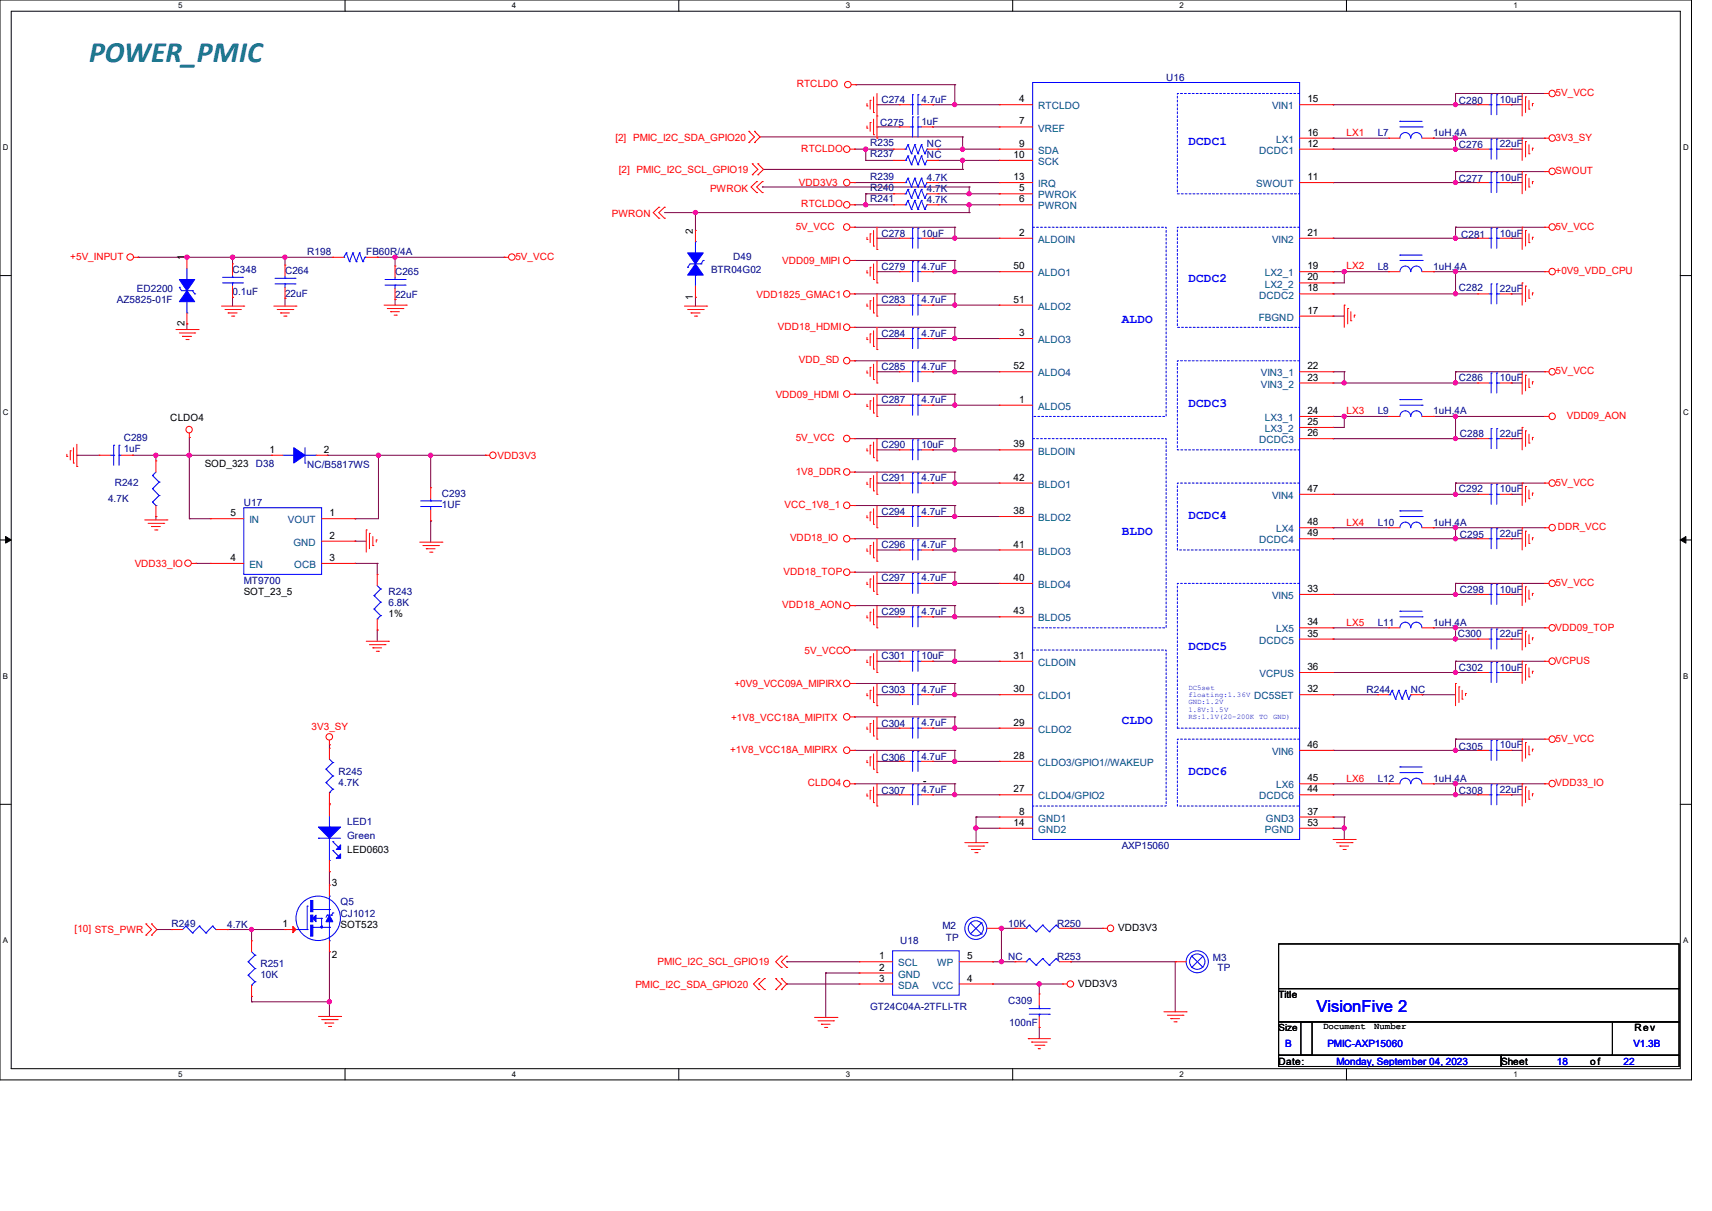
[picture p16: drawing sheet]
<svg xmlns="http://www.w3.org/2000/svg" width="297mm" height="210mm" viewBox="0 0 297 210" stroke-linecap="round" stroke-linejoin="round" font-family="sans-serif">
<defs><g id="words">
<text font-size="5.1" fill="#008080" x="15.5" y="10.7">POWER_PMIC</text>
<text font-size="2.9" fill="#00f" x="228.4" y="175.6">VisionFive 2</text>
<g font-size="2.2" fill="#00f">
<text x="206.2" y="25.2">DCDC1</text>
<text x="206.2" y="48.9">DCDC2</text>
<text x="194.6" y="56.1">ALDO</text>
<text x="206.2" y="70.6">DCDC3</text>
<text x="194.6" y="92.8">BLDO</text>
<text x="206.2" y="90">DCDC4</text>
<text x="206.2" y="112.6">DCDC5</text>
<text x="194.6" y="125.6">CLDO</text>
<text x="206.2" y="134.5">DCDC6</text>
</g>
<g font-size="1.7" fill="#f00">
<text x="138.2" y="15.2">RTCLDO</text>
<text x="269.9" y="16.7">5V_VCC</text>
<text x="233.6" y="23.6">LX1</text>
<text x="106.8" y="24.4">[2] PMIC_I2C_SDA_GPIO20</text>
<text x="139" y="26.3">RTCLDO</text>
<text x="269.9" y="24.4">3V3_SY</text>
<text x="107.4" y="30">[2] PMIC_I2C_SCL_GPIO19</text>
<text x="123.2" y="33.3">PWROK</text>
<text x="138.6" y="32.3">VDD3V3</text>
<text x="139" y="36">RTCLDO</text>
<text x="269.9" y="30.2">SWOUT</text>
<text x="106.2" y="37.7">PWRON</text>
<text x="138" y="39.8">5V_VCC</text>
<text x="269.9" y="39.8">5V_VCC</text>
<text x="12.2" y="45">+5V_INPUT</text>
<text x="89.4" y="45">5V_VCC</text>
<text x="135.7" y="45.8">VDD09_MIPI</text>
<text x="233.6" y="46.7">LX2</text>
<text x="269.9" y="47.6">+0V9_VDD_CPU</text>
<text x="131.3" y="51.6">VDD1825_GMAC1</text>
<text x="135" y="57.2">VDD18_HDMI</text>
<text x="138.6" y="63">VDD_SD</text>
<text x="269.9" y="64.9">5V_VCC</text>
<text x="134.6" y="69">VDD09_HDMI</text>
<text x="233.6" y="71.8">LX3</text>
<text x="138" y="76.5">5V_VCC</text>
<text x="271.8" y="72.6">VDD09_AON</text>
<text x="86.3" y="79.6">VDD3V3</text>
<text x="138" y="82.3">1V8_DDR</text>
<text x="136.1" y="88.1">VCC_1V8_1</text>
<text x="269.9" y="84.2">5V_VCC</text>
<text x="137.1" y="93.9">VDD18_IO</text>
<text x="233.6" y="91.1">LX4</text>
<text x="270.2" y="91.9">DDR_VCC</text>
<text x="23.4" y="98.3">VDD33_IO</text>
<text x="135.9" y="99.7">VDD18_TOP</text>
<text x="269.9" y="101.6">5V_VCC</text>
<text x="135.7" y="105.5">VDD18_AON</text>
<text x="139.6" y="113.4">5V_VCC</text>
<text x="233.6" y="108.5">LX5</text>
<text x="269.9" y="109.3">VDD09_TOP</text>
<text x="127.4" y="119.2">+0V9_VCC09A_MIPIRX</text>
<text x="269.9" y="115.1">VCPUS</text>
<text x="126.8" y="125">+1V8_VCC18A_MIPITX</text>
<text x="54.1" y="126.5">3V3_SY</text>
<text x="126.7" y="130.6">+1V8_VCC18A_MIPIRX</text>
<text x="269.9" y="128.6">5V_VCC</text>
<text x="140.2" y="136.4">CLDO4</text>
<text x="233.6" y="135.5">LX6</text>
<text x="269.9" y="136.4">VDD33_IO</text>
<text x="13" y="161.7">[10] STS_PWR</text>
<text x="114.1" y="167.4">PMIC_I2C_SCL_GPIO19</text>
<text x="110.2" y="171.3">PMIC_I2C_SDA_GPIO20</text>
</g>
<g font-size="1.7" fill="#000080">
<text x="152.9" y="17.8">C274</text>
<text x="159.8" y="17.8">4.7uF</text>
<text x="202.3" y="14">U16</text>
<text x="260.2" y="17.8">10uF</text>
<text x="152.7" y="21.9">C275</text>
<text x="159.8" y="21.7">1uF</text>
<text x="239" y="23.6">L7</text>
<text x="248.7" y="23.6">1uH,4A</text>
<text x="253.1" y="18">C280</text>
<text x="151" y="27.3">R237</text>
<text x="151" y="25.4">R235</text>
<text x="160.8" y="27.5">NC</text>
<text x="160.8" y="25.6">NC</text>
<text x="253.1" y="25.7">C276</text>
<text x="260.2" y="25.6">22uF</text>
<text x="151" y="35">R241</text>
<text x="151" y="31.2">R239</text>
<text x="151" y="33.1">R240</text>
<text x="160.8" y="35.2">4.7K</text>
<text x="160.8" y="31.4">4.7K</text>
<text x="160.8" y="33.3">4.7K</text>
<text x="253.1" y="31.5">C277</text>
<text x="260.2" y="31.4">10uF</text>
<text x="152.9" y="41">C278</text>
<text x="159.8" y="41">10uF</text>
<text x="253.5" y="41.2">C281</text>
<text x="260.2" y="41">10uF</text>
<text x="40.3" y="47.4">C348</text>
<text x="49.4" y="47.6">C264</text>
<text x="53.3" y="44.3">R198</text>
<text x="63.5" y="44.3">FB60R/4A</text>
<text x="68.5" y="47.8">C265</text>
<text x="123.4" y="47.4">BTR04G02</text>
<text x="127.2" y="45">D49</text>
<text x="152.9" y="46.8">C279</text>
<text x="159.8" y="46.8">4.7uF</text>
<text x="239" y="46.8">L8</text>
<text x="248.7" y="46.8">1uH,4A</text>
<text x="20.3" y="52.6">AZ5825-01F</text>
<text x="23.7" y="50.7">ED2200</text>
<text x="40.3" y="51.2">0.1uF</text>
<text x="49.4" y="51.4">22uF</text>
<text x="68.5" y="51.6">22uF</text>
<text x="152.9" y="52.6">C283</text>
<text x="159.8" y="52.6">4.7uF</text>
<text x="253.1" y="50.5">C282</text>
<text x="260.2" y="50.7">22uF</text>
<text x="152.9" y="58.4">C284</text>
<text x="159.8" y="58.4">4.7uF</text>
<text x="152.9" y="64.2">C285</text>
<text x="159.8" y="64.2">4.7uF</text>
<text x="152.9" y="70">C287</text>
<text x="159.8" y="70">4.7uF</text>
<text x="239" y="71.9">L9</text>
<text x="248.7" y="71.9">1uH,4A</text>
<text x="253.1" y="66.1">C286</text>
<text x="260.2" y="66.1">10uF</text>
<text x="21.5" y="76.5">C289</text>
<text x="152.9" y="77.7">C290</text>
<text x="159.8" y="77.7">10uF</text>
<text x="253.3" y="75.7">C288</text>
<text x="260.2" y="75.7">22uF</text>
<text x="21.5" y="78.4">1uF</text>
<text x="44.4" y="81">D38</text>
<text x="53.3" y="81.2">NC/B5817WS</text>
<text x="152.9" y="83.5">C291</text>
<text x="159.8" y="83.5">4.7uF</text>
<text x="18.8" y="87.1">4.7K</text>
<text x="19.9" y="84.2">R242</text>
<text x="42.3" y="87.7">U17</text>
<text x="76.7" y="86.2">C293</text>
<text x="76.7" y="88.1">1UF</text>
<text x="152.9" y="89.3">C294</text>
<text x="159.8" y="89.3">4.7uF</text>
<text x="253.1" y="85.4">C292</text>
<text x="260.2" y="85.4">10uF</text>
<text x="152.9" y="95">C296</text>
<text x="159.8" y="95">4.7uF</text>
<text x="239" y="91.2">L10</text>
<text x="248.7" y="91.2">1uH,4A</text>
<text x="253.3" y="93.3">C295</text>
<text x="260.2" y="93.1">22uF</text>
<text x="42.3" y="101.2">MT9700</text>
<text x="152.9" y="100.8">C297</text>
<text x="159.8" y="100.8">4.7uF</text>
<text x="67.4" y="103.2">R243</text>
<text x="67.4" y="105.1">6.8K</text>
<text x="152.9" y="106.6">C299</text>
<text x="159.8" y="106.6">4.7uF</text>
<text x="253.3" y="102.8">C298</text>
<text x="260.2" y="102.8">10uF</text>
<text x="239" y="108.6">L11</text>
<text x="248.7" y="108.6">1uH,4A</text>
<text x="252.9" y="110.5">C300</text>
<text x="260.2" y="110.5">22uF</text>
<text x="152.9" y="114.3">C301</text>
<text x="159.8" y="114.3">10uF</text>
<text x="253.1" y="116.3">C302</text>
<text x="260.2" y="116.3">10uF</text>
<text x="152.9" y="120.1">C303</text>
<text x="159.8" y="120.1">4.7uF</text>
<text x="159.8" y="125.9">4.7uF</text>
<text x="237.1" y="120.1">R244</text>
<text x="244.8" y="120.1">NC</text>
<text x="152.9" y="126.2">C304</text>
<text x="152.9" y="131.9">C306</text>
<text x="159.8" y="131.7">4.7uF</text>
<text x="253.1" y="130">C305</text>
<text x="260.2" y="129.8">10uF</text>
<text x="58.7" y="134.4">R245</text>
<text x="58.7" y="136.4">4.7K</text>
<text x="152.9" y="137.7">C307</text>
<text x="159.8" y="137.5">4.7uF</text>
<text x="239" y="135.6">L12</text>
<text x="248.7" y="135.6">1uH,4A</text>
<text x="253.1" y="137.7">C308</text>
<text x="260.2" y="137.5">22uF</text>
<text x="60.2" y="143.1">LED1</text>
<text x="60.2" y="145.5">Green</text>
<text x="194.6" y="147.2">AXP15060</text>
<text x="29.8" y="160.7">R249</text>
<text x="39.4" y="160.9">4.7K</text>
<text x="59.1" y="157">Q5</text>
<text x="59.1" y="159">CJ1012</text>
<text x="163.5" y="161.1">M2</text>
<text x="174.9" y="160.7">10K</text>
<text x="183.4" y="160.7">R250</text>
<text x="45.2" y="167.6">R251</text>
<text x="156.2" y="163.8">U18</text>
<text x="164.1" y="163.2">TP</text>
<text x="174.9" y="166.5">NC</text>
<text x="183.4" y="166.5">R253</text>
<text x="210.4" y="166.7">M3</text>
<text x="45.2" y="169.6">10K</text>
<text x="211.2" y="168.4">TP</text>
<text x="151" y="175.2">GT24C04A-2TFLI-TR</text>
<text x="174.9" y="174.2">C309</text>
<text x="175.1" y="177.9">100nF</text>
</g>
<g font-size="1.7">
<text x="176.8" y="17.7">4</text>
<text x="226.8" y="17.7">15</text>
<text x="176.8" y="21.6">7</text>
<text x="226.8" y="23.5">16</text>
<text x="175.8" y="27.4">10</text>
<text x="176.8" y="25.4">9</text>
<text x="226.8" y="25.4">12</text>
<text x="175.8" y="31.2">13</text>
<text x="176.8" y="33.2">5</text>
<text x="176.8" y="35.1">6</text>
<text x="226.8" y="31.2">11</text>
<text x="120.2" y="40.6" transform="rotate(-90 120.2 40.6)">2</text>
<text x="176.8" y="40.9">2</text>
<text x="226.8" y="40.9">21</text>
<text x="32" y="45.2" transform="rotate(-90 32 45.2)">1</text>
<text x="175.8" y="46.7">50</text>
<text x="226.8" y="46.7">19</text>
<text x="120.2" y="51.9" transform="rotate(-90 120.2 51.9)">1</text>
<text x="175.8" y="52.5">51</text>
<text x="226.8" y="50.5">18</text>
<text x="226.8" y="48.6">20</text>
<text x="32" y="56.6" transform="rotate(-90 32 56.6)">2</text>
<text x="176.8" y="58.3">3</text>
<text x="226.8" y="54.4">17</text>
<text x="175.8" y="64">52</text>
<text x="226.8" y="64">22</text>
<text x="226.8" y="66">23</text>
<text x="176.8" y="69.8">1</text>
<text x="226.8" y="71.8">24</text>
<text x="29.5" y="73.1">CLDO4</text>
<text x="175.8" y="77.6">39</text>
<text x="226.8" y="73.7">25</text>
<text x="226.8" y="75.6">26</text>
<text x="35.5" y="81">SOD_323</text>
<text x="46.7" y="78.5">1</text>
<text x="56.2" y="78.5">2</text>
<text x="175.8" y="83.4">42</text>
<text x="40" y="89.5">5</text>
<text x="57.1" y="89.5">1</text>
<text x="175.8" y="89.2">38</text>
<text x="226.8" y="85.3">47</text>
<text x="57.1" y="93.4">2</text>
<text x="175.8" y="95">41</text>
<text x="226.8" y="91.1">48</text>
<text x="226.8" y="93">49</text>
<text x="40" y="97.3">4</text>
<text x="57.1" y="97.3">3</text>
<text x="175.8" y="100.8">40</text>
<text x="42.3" y="103.2">SOT_23_5</text>
<text x="67.4" y="107">1%</text>
<text x="175.8" y="106.5">43</text>
<text x="226.8" y="102.7">33</text>
<text x="226.8" y="108.5">34</text>
<text x="226.8" y="110.4">35</text>
<text x="175.8" y="114.3">31</text>
<text x="226.8" y="116.2">36</text>
<text x="175.8" y="125.9">29</text>
<text x="175.8" y="120.1">30</text>
<text x="226.8" y="120.1">32</text>
<text x="175.8" y="131.6">28</text>
<text x="226.8" y="129.7">46</text>
<text x="175.8" y="137.4">27</text>
<text x="226.8" y="137.4">44</text>
<text x="226.8" y="135.5">45</text>
<text x="175.8" y="143.2">14</text>
<text x="176.8" y="141.3">8</text>
<text x="226.8" y="141.3">37</text>
<text x="226.8" y="143.2">53</text>
<text x="60.2" y="148">LED0603</text>
<text x="57.6" y="153.7">3</text>
<text x="49" y="160.8">1</text>
<text x="59.1" y="160.9">SOT523</text>
<text x="194" y="161.5">VDD3V3</text>
<text x="57.6" y="166.1">2</text>
<text x="152.5" y="166.4">1</text>
<text x="167.8" y="166.4">5</text>
<text x="152.5" y="168.3">2</text>
<text x="152.5" y="170.2">3</text>
<text x="167.8" y="170.2">4</text>
<text x="187.1" y="171.1">VDD3V3</text>
<text x="221.8" y="173.1">Title</text>
<text x="221.8" y="178.7">Size</text>
<text x="283.6" y="178.8">Rev</text>
<text x="221.8" y="184.6">Date:</text>
<text x="260.4" y="184.6">Sheet</text>
<text x="275.9" y="184.6">of</text>
</g>
<g font-size="1.7" fill="#004080">
<text x="180.1" y="19">RTCLDO</text>
<text x="180.1" y="22.8">VREF</text>
<text x="220.7" y="19">VIN1</text>
<text x="180.1" y="26.7">SDA</text>
<text x="180.1" y="28.6">SCK</text>
<text x="218.4" y="26.7">DCDC1</text>
<text x="221.4" y="24.8">LX1</text>
<text x="180.1" y="34.4">PWROK</text>
<text x="180.1" y="32.5">IRQ</text>
<text x="217.9" y="32.5">SWOUT</text>
<text x="180.1" y="36.3">PWRON</text>
<text x="180.1" y="42.1">ALDOIN</text>
<text x="180.1" y="47.9">ALDO1</text>
<text x="219.5" y="47.9">LX2_1</text>
<text x="220.7" y="42.1">VIN2</text>
<text x="180.1" y="53.7">ALDO2</text>
<text x="218.4" y="51.8">DCDC2</text>
<text x="219.5" y="49.9">LX2_2</text>
<text x="180.1" y="59.5">ALDO3</text>
<text x="218.4" y="55.6">FBGND</text>
<text x="180.1" y="65.3">ALDO4</text>
<text x="218.7" y="65.3">VIN3_1</text>
<text x="180.1" y="71.1">ALDO5</text>
<text x="218.7" y="67.2">VIN3_2</text>
<text x="218.4" y="76.9">DCDC3</text>
<text x="219.5" y="73">LX3_1</text>
<text x="219.5" y="74.9">LX3_2</text>
<text x="180.1" y="78.8">BLDOIN</text>
<text x="180.1" y="84.6">BLDO1</text>
<text x="220.7" y="86.5">VIN4</text>
<text x="43.3" y="90.8">IN</text>
<text x="50" y="90.8">VOUT</text>
<text x="50.9" y="94.7">GND</text>
<text x="180.1" y="90.4">BLDO2</text>
<text x="218.4" y="94.2">DCDC4</text>
<text x="221.4" y="92.3">LX4</text>
<text x="43.3" y="98.5">EN</text>
<text x="51.1" y="98.5">OCB</text>
<text x="180.1" y="102">BLDO4</text>
<text x="180.1" y="96.2">BLDO3</text>
<text x="180.1" y="107.8">BLDO5</text>
<text x="220.7" y="103.9">VIN5</text>
<text x="218.4" y="111.6">DCDC5</text>
<text x="221.4" y="109.7">LX5</text>
<text x="180.1" y="115.5">CLDOIN</text>
<text x="218.5" y="117.4">VCPUS</text>
<text x="180.1" y="121.3">CLDO1</text>
<text x="217.6" y="121.3">DC5SET</text>
<text x="180.1" y="127.1">CLDO2</text>
<text x="220.7" y="130.9">VIN6</text>
<text x="180.1" y="132.8">CLDO3/GPIO1//WAKEUP</text>
<text x="221.4" y="136.7">LX6</text>
<text x="180.1" y="142.5">GND1</text>
<text x="180.1" y="138.6">CLDO4/GPIO2</text>
<text x="218.4" y="138.6">DCDC6</text>
<text x="219.6" y="142.5">GND3</text>
<text x="180.1" y="144.4">GND2</text>
<text x="219.5" y="144.4">PGND</text>
<text x="155.8" y="167.6">SCL</text>
<text x="162.6" y="167.6">WP</text>
<text x="155.8" y="169.5">GND</text>
<text x="155.8" y="171.4">SDA</text>
<text x="161.8" y="171.4">VCC</text>
</g>
<g font-size="1.7" fill="#00f">
<text x="223" y="181.5">B</text>
<text x="230.3" y="181.5">PMIC-AXP15060</text>
<text x="231.9" y="184.6">Monday, September 04, 2023</text>
<text x="270.1" y="184.6">18</text>
<text x="281.6" y="184.6">22</text>
<text x="283.4" y="181.5">V1.3B</text>
</g>
<g font-size="1.6">
<text x="229.5" y="178.4">Document</text>
<text x="238.4" y="178.4">Number</text>
</g>
<g font-size="1.4">
<text x="30.9" y="1.4">5</text>
<text x="88.8" y="1.4">4</text>
<text x="146.7" y="1.4">3</text>
<text x="204.6" y="1.4">2</text>
<text x="262.6" y="1.4">1</text>
<text x=".5" y="26.1">D</text>
<text x="292" y="26.1">D</text>
<text x=".5" y="71.9">C</text>
<text x="292" y="71.9">C</text>
<text x=".5" y="117.8">B</text>
<text x="292" y="117.8">B</text>
<text x=".5" y="163.6">A</text>
<text x="292" y="163.6">A</text>
<text x="30.9" y="186.8">5</text>
<text x="88.8" y="186.8">4</text>
<text x="146.7" y="186.8">3</text>
<text x="204.6" y="186.8">2</text>
<text x="262.6" y="186.8">1</text>
</g>
<g font-size="1.3" fill="#00f">
<text x="206.2" y="119.6">DC5set</text>
<text x="206.2" y="120.9">floating:1.36V</text>
<text x="206.2" y="122.1">GND:1.2V</text>
<text x="206.2" y="123.4">1.8V:1.5V</text>
<text x="206.2" y="124.7">RS:1.1V(20-200K TO</text>
<text x="220.9" y="124.7">GND)</text>
</g>
</g></defs>
<path d="M0 0h293.5v187.3h-293.5zM1.9 1.9h289.6v183.4h-289.6z" fill="none" stroke="#000" stroke-width=".17"/>
<g fill="#fff">
<path d="M30.9 .2h.8v1.5h-.8z"/>
<path d="M30.9 185.5h.8v1.6h-.8z"/>
</g>
<path d="M59.9 0v1.9M59.9 185.3v2" fill="none" stroke="#000" stroke-width=".17"/>
<g fill="#fff">
<path d="M88.8 .2h.8v1.5h-.8z"/>
<path d="M88.8 185.5h.8v1.6h-.8z"/>
</g>
<path d="M117.8 0v1.9M117.8 185.3v2" fill="none" stroke="#000" stroke-width=".17"/>
<g fill="#fff">
<path d="M146.7 .2h.8v1.5h-.8z"/>
<path d="M146.7 185.5h.8v1.6h-.8z"/>
</g>
<path d="M175.7 0v1.9M175.7 185.3v2" fill="none" stroke="#000" stroke-width=".17"/>
<g fill="#fff">
<path d="M204.6 .2h.8v1.5h-.8z"/>
<path d="M204.6 185.5h.8v1.6h-.8z"/>
</g>
<path d="M233.6 0v1.9M233.6 185.3v2" fill="none" stroke="#000" stroke-width=".17"/>
<g fill="#fff">
<path d="M262.6 .2h.7v1.5h-.7z"/>
<path d="M262.6 185.5h.7v1.6h-.7z"/>
<path d="M.5 24.8h1v1.6h-1z"/>
<path d="M292 24.8h1v1.6h-1z"/>
<path d="M.5 70.7h1v1.5h-1z"/>
<path d="M292 70.7h1v1.5h-1z"/>
</g>
<path d="M0 47.8h1.9M291.5 47.8h2" fill="none" stroke="#000" stroke-width=".17"/>
<g fill="#fff">
<path d="M.5 116.5h.9v1.6h-.9z"/>
<path d="M292 116.5h.9v1.6h-.9z"/>
</g>
<path d="M0 93.6h1.9M291.5 93.6h2" fill="none" stroke="#000" stroke-width=".17"/>
<path d="M1 93l.9 .6-.9 .6zM291.5 93.6l1-.6v1.2z" fill="#000" stroke="#000" stroke-width=".17"/>
<g fill="#fff">
<path d="M.5 162.4h.9v1.5h-.9z"/>
<path d="M292 162.4h.9v1.5h-.9z"/>
</g>
<path d="M0 139.5h1.9M160.2 135.6h.2M160.4 135.6h.1M291.5 139.5h2M221.8 163.7h69.5v7.7h-69.5zM221.8 171.4h69.5v5.8h-69.5zM221.8 177.2h5.8v5.8h-5.8zM225.7 177.2h54v5.8h-54zM279.7 177.2h11.6v5.8h-11.6zM221.8 183h38.6v2h-38.6zM260.4 183h30.9v2h-30.9z" fill="none" stroke="#000" stroke-width=".17"/>
<g fill="none" stroke="#800040" stroke-width=".17">
<path d="M148.5 14.7h.1M148.5 14.7h17.2M152.1 18.2h.1M152.1 18.2h3.9M161.8 18.2h.1M161.8 18.2h11.6M165.7 14.7h.1M165.7 18.2h.1M165.7 14.7v3.5M231.3 18.2h.1M231.3 18.2h25.1M252.5 16.2h.1"/>
<path d="M252.5 18.2h.1M252.5 16.2v2M252.5 16.2h15.5M262.2 18.2h.1M262.2 18.2h1.9M115.3 36.9h52.8M120.6 36.9h.1M120.6 36.9v3.1M131.9 23.7h35.1M132.2 32.4h.1M132.2 32.4h35.9M132.5 29.4h34.5"/>
<path d="M148.3 39.4h.1M148.3 25.9h.1M148.3 31.7h.1M148.3 35.5h.1M148.3 25.9h6.7M148.3 31.7h6.7M148.3 39.4h17.4M148.3 35.5h6.7M150.2 35.5h.1M150.2 25.9h.1M150.2 27.8h.1M150.2 33.6h.1"/>
<path d="M150.2 27.8h4.8M150.2 33.6h4.8M150.2 25.9v1.9M150.2 33.6v1.9M152.1 22h.1M152.1 22h3.9M161.8 22h.1M161.8 22h11.6M162.7 31.7h.1M162.7 25.9h10.7M162.7 31.7h10.7M162.7 27.8h10.7"/>
<path d="M162.7 33.6h10.7M162.7 35.5h10.7M165.7 39.4h.1M165.7 39.4v1.9M167 25.9h.1M167 27.8h.1M167 29.4h.1M167 23.7h.1M167 23.7v2.2M167 27.8v1.6M168.1 33.6h.1M168.1 35.5h.1"/>
<path d="M168.1 32.4h.1M168.1 36.9h.1M168.1 32.4v1.2M168.1 35.5v1.4M173.4 25.9h.1M173.4 27.8h.1M173.4 33.6h.1M231.3 24h.1M231.3 25.9h.1M231.3 31.7h.1M231.3 24h9.6M231.3 25.9h25.1"/>
<path d="M231.3 31.7h25.1M248.7 24h.1M248.7 24h19.3M252.5 24h.1M252.5 25.9h.1M252.5 29.8h.1M252.5 31.7h.1M252.5 39.4h.1M252.5 24v1.9M252.5 29.8v1.9M252.5 39.4v1.9M252.5 29.8h15.5"/>
<path d="M252.5 39.4h15.5M262.2 25.9h.1M262.2 31.7h.1M262.2 25.9h1.9M262.2 31.7h1.9M24 44.6h.1M24 44.6h33.7M32.4 56.2h.1M32.4 56.2v.9M40.3 44.6h.1M40.3 51.6h.1M40.3 44.6v1.2"/>
<path d="M40.3 51.6v1.5M49.4 51.7h.1M49.4 44.6h.1M49.4 44.6v1.4M49.4 51.7v1.4M65.4 44.6h.1M65.4 44.6h22.1M68.5 44.6h.1M68.5 51.9h.1M68.5 44.6v1.5M68.5 51.9v1M87.5 44.6h.1"/>
<path d="M120.6 51.6h.1M120.6 51.6v1.5M148.3 45.2h.1M148.3 51h.1M148.3 56.8h.1M148.3 51h17.4M148.3 45.2h17.4M148.3 56.8h17.4M152.1 41.3h.1M152.1 47.1h.1M152.1 52.9h.1M152.1 58.7h.1"/>
<path d="M152.1 41.3h3.9M152.1 47.1h3.9M152.1 52.9h3.9M152.1 58.7h3.9M161.8 41.3h.1M161.8 47.1h.1M161.8 52.9h.1M161.8 58.7h.1M161.8 41.3h11.6M161.8 47.1h11.6M161.8 52.9h11.6M161.8 58.7h11.6"/>
<path d="M165.7 41.3h.1M165.7 47.1h.1M165.7 45.2h.1M165.7 52.9h.1M165.7 51h.1M165.7 56.8h.1M165.7 58.7h.1M165.7 45.2v1.9M165.7 51v1.9M165.7 56.8v1.9M231.3 41.3h.1M231.3 47.1h.1"/>
<path d="M231.3 51h.1M231.3 49.1h.1M231.3 54.8h.1M231.3 51h25.1M231.3 41.3h25.1M231.3 47.1h9.6M231.3 54.8h1.9M233.2 47.1h.1M233.2 47.1v2h-1.9M248.7 47.1h.1M248.7 47.1h19.3M252.5 51h.1"/>
<path d="M252.5 41.3h.1M252.5 47.1h.1M252.5 47.1v3.9M262.2 51h.1M262.2 41.3h.1M262.2 51h1.9M262.2 41.3h1.9M13.3 79h.1M13.3 79h3.9M23 79h.1M23 79h24.1M27.1 79h.1"/>
<path d="M27.1 79v.9M32.9 75.9h.1M32.9 79h.1M32.9 75.9v14.1M56.8 79h.1M56.8 79h27.4M65.7 79h.1M65.7 79v11h-4.1M74.7 79h.1M74.7 79v5.6M84.2 79h.1M148.3 62.6h.1"/>
<path d="M148.3 68.4h.1M148.3 76.1h.1M148.3 76.1h17.4M148.3 62.6h17.4M148.3 68.4h17.4M152.1 64.5h.1M152.1 70.3h.1M152.1 78h.1M152.1 64.5h3.9M152.1 70.3h3.9M152.1 78h3.9M161.8 64.5h.1"/>
<path d="M161.8 70.3h.1M161.8 78h.1M161.8 64.5h11.6M161.8 70.3h11.6M161.8 78h11.6M165.7 62.6h.1M165.7 64.5h.1M165.7 70.3h.1M165.7 68.4h.1M165.7 76.1h.1M165.7 78h.1M165.7 62.6v1.9"/>
<path d="M165.7 68.4v1.9M165.7 76.1v1.9M231.3 66.4h.1M231.3 72.2h.1M231.3 76.1h.1M231.3 74.1h.1M231.3 64.5h.1M231.3 76.1h25.1M231.3 66.4h25.1M231.3 64.5h1.9M231.3 72.2h9.6M233.2 72.2h.1"/>
<path d="M233.2 64.5h.1M233.2 66.4h.1M233.2 64.5v1.9M233.2 72.2v1.9h-1.9M248.7 72.2h.1M248.7 72.2h19.3M252.5 76.1h.1M252.5 66.4h.1M252.5 64.5h.1M252.5 72.2h.1M252.5 64.5v1.9M252.5 72.2v3.9"/>
<path d="M252.5 64.5h15.5M262.2 76.1h.1M262.2 66.4h.1M262.2 76.1h1.9M262.2 66.4h1.9M27.1 89.6h.1M27.1 89.6v.6M32.9 90h.1M32.9 90h3.6M34 97.7h.1M34 97.7h2.5M61.6 90h.1"/>
<path d="M61.6 97.7h.1M61.6 93.9h.1M61.6 97.7h3.8M61.6 93.9h1.9M65.4 97.7h.1M65.4 97.7v1.9M74.7 90.3h.1M74.7 90.3v3.7M148.3 81.9h.1M148.3 87.7h.1M148.3 93.4h.1M148.3 99.2h.1"/>
<path d="M148.3 93.4h17.4M148.3 81.9h17.4M148.3 87.7h17.4M148.3 99.2h17.4M152.1 83.8h.1M152.1 89.6h.1M152.1 95.4h.1M152.1 83.8h3.9M152.1 89.6h3.9M152.1 95.4h3.9M161.8 83.8h.1M161.8 89.6h.1"/>
<path d="M161.8 95.4h.1M161.8 83.8h11.6M161.8 89.6h11.6M161.8 95.4h11.6M165.7 81.9h.1M165.7 83.8h.1M165.7 87.7h.1M165.7 89.6h.1M165.7 95.4h.1M165.7 93.4h.1M165.7 99.2h.1M165.7 81.9v1.9"/>
<path d="M165.7 87.7v1.9M165.7 93.4v2M165.7 99.2v2M231.3 85.7h.1M231.3 91.5h.1M231.3 93.4h.1M231.3 93.4h25.1M231.3 85.7h25.1M231.3 91.5h9.6M248.7 91.5h.1M248.7 91.5h19.3M252.5 93.4h.1"/>
<path d="M252.5 83.8h.1M252.5 85.7h.1M252.5 91.5h.1M252.5 83.8v1.9M252.5 91.5v1.9M252.5 83.8h15.5M262.2 93.4h.1M262.2 85.7h.1M262.2 93.4h1.9M262.2 85.7h1.9M65.4 109.3h.1M65.4 109.3v1.9"/>
<path d="M148.3 105h.1M148.3 112.7h.1M148.3 118.5h.1M148.3 105h17.4M148.3 112.7h17.4M148.3 118.5h17.4M152.1 101.2h.1M152.1 107h.1M152.1 114.7h.1M152.1 101.2h3.9M152.1 114.7h3.9M152.1 107h3.9"/>
<path d="M161.8 101.2h.1M161.8 107h.1M161.8 114.7h.1M161.8 101.2h11.6M161.8 114.7h11.6M161.8 107h11.6M165.7 101.2h.1M165.7 105h.1M165.7 107h.1M165.7 114.7h.1M165.7 112.7h.1M165.7 118.5h.1"/>
<path d="M165.7 105v2M165.7 112.7v2M165.7 118.5v2M231.3 103.1h.1M231.3 110.8h.1M231.3 108.9h.1M231.3 116.6h.1M231.3 110.8h25.1M231.3 103.1h25.1M231.3 108.9h9.6M231.3 116.6h25.1M248.7 108.9h.1"/>
<path d="M248.7 108.9h19.3M252.5 110.8h.1M252.5 101.2h.1M252.5 103.1h.1M252.5 108.9h.1M252.5 114.7h.1M252.5 116.6h.1M252.5 101.2v1.9M252.5 108.9v1.9M252.5 114.7v1.9M252.5 101.2h15.5M252.5 114.7h15.5"/>
<path d="M262.2 103.1h.1M262.2 110.8h.1M262.2 116.6h.1M262.2 110.8h1.9M262.2 103.1h1.9M262.2 116.6h1.9M57.1 139.4h.1M57.1 129.2h.1M57.1 129.2v.6M57.1 139.4v.2M148.3 124.3h.1M148.3 130.1h.1"/>
<path d="M148.3 135.9h.1M148.3 130.1h17.4M148.3 135.9h17.4M148.3 124.3h17.4M152.1 120.5h.1M152.1 126.3h.1M152.1 132h.1M152.1 137.8h.1M152.1 120.5h3.9M152.1 137.8h3.9M152.1 126.3h3.9M152.1 132h3.9"/>
<path d="M161.8 120.5h.1M161.8 126.3h.1M161.8 132h.1M161.8 137.8h.1M161.8 120.5h11.6M161.8 137.8h11.6M161.8 126.3h11.6M161.8 132h11.6M165.7 120.5h.1M165.7 126.3h.1M165.7 124.3h.1M165.7 130.1h.1"/>
<path d="M165.7 132h.1M165.7 135.9h.1M165.7 137.8h.1M165.7 124.3v2M165.7 130.1v1.9M165.7 135.9v1.9M231.3 120.5h.1M231.3 130.1h.1M231.3 137.8h.1M231.3 135.9h.1M231.3 120.5h7.7M231.3 137.8h25.1"/>
<path d="M231.3 130.1h25.1M231.3 135.9h9.6M246.7 120.5h.1M246.7 120.5h5.8M248.7 135.9h.1M248.7 135.9h19.3M252.5 137.8h.1M252.5 128.2h.1M252.5 130.1h.1M252.5 135.9h.1M252.5 128.2v1.9M252.5 135.9v1.9"/>
<path d="M252.5 128.2h15.5M262.2 130.1h.1M262.2 137.8h.1M262.2 137.8h1.9M262.2 130.1h1.9M57.1 151.2h.1M57.1 151.2v2.3M169.3 141.7h.1M169.3 143.6h.1M169.3 141.7v4.4M169.3 141.7h4.1M169.3 143.6h4.1"/>
<path d="M231.3 141.7h.1M231.3 143.6h.1M231.3 141.7h1.9M231.3 143.6h1.9M233.2 141.7h.1M233.2 143.6h.1M233.2 141.7v3.9M27.2 161.2h.1M27.2 161.2h2.6M39.4 161.2h.1M39.4 161.2h10M43.6 161.2h.1"/>
<path d="M43.6 172.8h.1M43.6 173.7h.1M43.6 161.2v2M43.6 172.8v.9M43.6 173.7h13.5M57.1 173.7h.1M57.1 165.1h.1M57.1 165.1v11.2M136.5 166.8h.1M136.5 170.6h.1M136.5 170.6h12.6M136.5 166.8h12.6"/>
<path d="M143.3 168.7h.1M143.3 168.7v7.7M143.3 168.7h5.8M172.2 170.6h.1M172.2 166.8h.1M172.2 170.6h12.2M172.2 166.8h3.9M173.2 161h.1M173.2 161h2.9M173.7 161h.1M173.7 166.8h.1M173.7 161v5.8"/>
<path d="M180.3 178.2h.1M180.3 170.6h.1M180.3 170.6v1.8M180.3 178.2v1.9M185.7 166.8h.1M185.7 161h.1M185.7 166.8h18.2M185.7 161h5.6M203.9 166.8h.1M203.9 166.8v8.7"/>
</g>
<g fill="#f0f" stroke="#f0f" stroke-width=".17">
<circle cx="252.5" cy="25.9" r=".36"/>
<circle cx="252.5" cy="23.9" r=".36"/>
<circle cx="252.5" cy="18.1" r=".36"/>
<circle cx="252.5" cy="31.6" r=".36"/>
<circle cx="252.5" cy="41.3" r=".36"/>
<circle cx="252.5" cy="50.9" r=".36"/>
<circle cx="252.5" cy="47.1" r=".36"/>
<circle cx="233.2" cy="47.1" r=".36"/>
<circle cx="252.5" cy="76.1" r=".36"/>
<circle cx="233.2" cy="66.4" r=".36"/>
<circle cx="233.2" cy="72.2" r=".36"/>
<circle cx="252.5" cy="66.4" r=".36"/>
<circle cx="252.5" cy="72.2" r=".36"/>
<circle cx="252.5" cy="93.4" r=".36"/>
<circle cx="252.5" cy="85.7" r=".36"/>
<circle cx="252.5" cy="91.5" r=".36"/>
<circle cx="252.5" cy="103.1" r=".36"/>
<circle cx="252.5" cy="108.9" r=".36"/>
<circle cx="252.5" cy="110.8" r=".36"/>
<circle cx="252.5" cy="116.6" r=".36"/>
<circle cx="252.5" cy="130.1" r=".36"/>
<circle cx="252.5" cy="135.9" r=".36"/>
<circle cx="252.5" cy="137.8" r=".36"/>
<circle cx="165.6" cy="18.1" r=".36"/>
<circle cx="165.6" cy="41.3" r=".36"/>
<circle cx="165.6" cy="47.1" r=".36"/>
<circle cx="165.6" cy="52.9" r=".36"/>
<circle cx="165.6" cy="58.7" r=".36"/>
<circle cx="165.6" cy="64.5" r=".36"/>
<circle cx="165.6" cy="70.3" r=".36"/>
<circle cx="165.6" cy="78" r=".36"/>
<circle cx="165.6" cy="83.8" r=".36"/>
<circle cx="165.6" cy="89.6" r=".36"/>
<circle cx="165.6" cy="95.4" r=".36"/>
<circle cx="165.6" cy="101.2" r=".36"/>
<circle cx="165.6" cy="107" r=".36"/>
<circle cx="165.6" cy="114.7" r=".36"/>
<circle cx="165.6" cy="120.5" r=".36"/>
<circle cx="165.6" cy="126.3" r=".36"/>
<circle cx="165.6" cy="132" r=".36"/>
<circle cx="165.6" cy="137.8" r=".36"/>
<circle cx="169.3" cy="143.6" r=".37"/>
<circle cx="233.2" cy="143.6" r=".36"/>
<circle cx="150.2" cy="25.9" r=".36"/>
<circle cx="173.7" cy="166.8" r=".37"/>
<circle cx="173.7" cy="161" r=".37"/>
<circle cx="180.3" cy="170.6" r=".37"/>
<circle cx="43.6" cy="161.2" r=".36"/>
<circle cx="57.1" cy="173.7" r=".36"/>
<circle cx="150.2" cy="35.5" r=".36"/>
<circle cx="65.6" cy="79" r=".36"/>
<circle cx="27" cy="79" r=".36"/>
<circle cx="32.8" cy="79" r=".37"/>
<circle cx="74.7" cy="79" r=".36"/>
<circle cx="167" cy="25.9" r=".36"/>
<circle cx="167" cy="27.8" r=".36"/>
<circle cx="168.1" cy="33.6" r=".36"/>
<circle cx="168.1" cy="35.5" r=".36"/>
<circle cx="120.7" cy="36.9" r=".37"/>
<circle cx="32.4" cy="44.6" r=".37"/>
<circle cx="40.4" cy="44.6" r=".37"/>
<circle cx="68.5" cy="44.6" r=".36"/>
<circle cx="49.4" cy="44.6" r=".36"/>
</g>
<g fill="none" stroke="#f00" stroke-width=".17">
<path d="M147.7 14.7h.8M148.5 14.7h.1M150.4 18.4h.1M150.4 17.9v.5M151 17.4h.1M151 17.4v1.5M151.6 19.5h.1M151.6 16.8v2.7M152.1 16.2v7.8M156 18.2h.1M156 18.2h1.9M159.9 18.2h1.9"/>
<path d="M161.8 18.2h.1M173.4 18.2h.1M173.4 18.2h5.8M225.5 18.2h5.8M231.3 18.2h.1M256.4 18.2h.1M256.4 18.2h1.9M260.2 18.2h2M262.2 18.2h.1M264.1 16.2h.1M264.1 16.2v3.9M264.7 16.8h.1"/>
<path d="M264.7 16.8v2.7M265.3 18.9h.1M265.3 17.4v1.5M265.9 17.9h.1M265.9 17.9v.5M268 16.2h.1M268 16.2h.7M114.3 37.8h.1M114.3 35.9h.1M114.3 35.9l-1 1 1 .9M115.3 37.8h.1M115.3 35.9h.1"/>
<path d="M115.3 35.9l-1 1 1 .9M120.6 40h.1M120.6 40v1.9M129.9 24.7h.1M129.9 22.8h.1M129.9 22.8l1 .9-1 1M130.5 30.3h.1M130.5 28.4h.1M130.5 28.4l1 1-1 .9M130.9 22.8h.1M130.9 24.7h.1M130.9 22.8l1 .9-1 1"/>
<path d="M131.3 33.4h.1M131.3 31.5h.1M131.3 31.5l-1 .9 1 1M131.5 28.4h.1M131.5 30.3h.1M131.5 28.4l1 1-1 .9M132.2 33.4h.1M132.2 31.5h.1M132.2 31.5l-.9 .9 .9 1M147.5 39.4h.8M147.5 25.9h.8M147.5 31.7h.8"/>
<path d="M147.5 35.5h.8M148.3 39.4h.1M148.3 25.9h.1M148.3 31.7h.1M148.3 35.5h.1M150.4 22.2h.1M150.4 21.8v.4M151 21.3h.1M151 21.3v1.5M151.6 23.4h.1M151.6 20.7v2.7M151.6 40v2.7"/>
<path d="M152.1 20.1h.1M152.1 24h.1M152.1 39.4v3.9M155 35.5h.1M155 27.8h.1M155 31.7h.1M155 33.6h.1M155 25.9h.1M155 25.9h2M155 31.7h2M155 35.5h2M155 27.8h2"/>
<path d="M155 33.6h2M156 22h.1M156 22h1.9M159.9 22h1.9M160.8 25.9h1.9M160.8 31.7h1.9M160.8 35.5h1.9M160.8 27.8h1.9M160.8 33.6h1.9M161.8 22h.1M162.7 35.5h.1M162.7 27.8h.1"/>
<path d="M162.7 31.7h.1M162.7 33.6h.1M162.7 25.9h.1M173.4 33.6h.1M173.4 35.5h.1M173.4 22h.1M173.4 25.9h.1M173.4 27.8h.1M173.4 31.7h.1M173.4 25.9h5.8M173.4 31.7h5.8M173.4 35.5h5.8"/>
<path d="M173.4 22h5.8M173.4 27.8h5.8M173.4 33.6h5.8M225.5 24h5.8M225.5 25.9h5.8M225.5 31.7h5.8M231.3 31.7h.1M231.3 25.9h.1M231.3 24h.1M240.9 24h.1M240.9 24h2M246.7 24h2"/>
<path d="M248.7 24h.1M256.4 31.7h.1M256.4 25.9h.1M256.4 25.9h1.9M256.4 31.7h1.9M260.2 25.9h2M260.2 31.7h2M262.2 31.7h.1M262.2 25.9h.1M264.1 24h.1M264.1 29.8h.1M264.1 39.4h.1"/>
<path d="M264.1 24v3.8M264.1 29.8v3.8M264.1 39.4v3.9M264.7 24.6h.1M264.7 30.3h.1M264.7 40h.1M264.7 24.6v2.6M264.7 30.3v2.7M264.7 40v2.7M265.3 26.7h.1M265.3 32.4h.1M265.3 25.1v1.6"/>
<path d="M265.3 30.9v1.5M265.9 25.7h.1M265.9 31.5h.1M265.9 25.7v.4M265.9 31.5v.4M268 24h.1M268 29.8h.1M268 39.4h.1M268 24h.7M268 29.8h.7M268 39.4h.7M23.2 44.6h.8"/>
<path d="M24 44.6h.1M30.5 57.1h3.9M31.1 57.7h2.7M31.7 58.3h.1M31.7 58.3h1.5M32.3 58.9h.3M32.4 44.6h.1M32.4 56.2h.1M32.4 44.6v1.9M32.4 54.3v1.9M32.6 58.9h.1M33.8 57.7h.1"/>
<path d="M34.4 57.1h.1M38.4 53.1h3.9M39 53.7h2.7M39.6 54.3h.1M39.6 54.3h1.5M40.2 54.8h.4M40.3 45.8h.1M40.3 51.6h.1M40.3 45.8v1.9M40.3 49.6v2M40.6 54.8h.1M41.7 53.7h.1"/>
<path d="M42.3 53.1h.1M47.5 53.1h3.9M48.1 53.7h2.7M48.7 54.3h.1M48.7 54.3h1.5M49.2 54.8h.4M49.4 46h.1M49.4 51.7h.1M49.4 46v1.9M49.4 49.8v1.9M49.6 54.8h.1M50.8 53.7h.1"/>
<path d="M51.4 53.1h.1M57.7 44.6h.1M57.7 44.6h1.9M63.5 44.6h1.9M65.4 44.6h.1M66.6 52.9h3.9M67.2 53.5h2.7M67.8 54.1h.1M67.8 54.1h1.5M68.4 54.7h.3M68.5 46.1h.1M68.5 51.9h.1"/>
<path d="M68.5 46.1v2M68.5 50v1.9M68.7 54.7h.1M69.9 53.5h.1M70.5 52.9h.1M87.5 44.6h.1M87.5 44.6h.7M118.7 53.1h3.9M119.3 53.7h2.7M119.9 54.3h.1M119.9 54.3h1.6M120.5 54.8h.4"/>
<path d="M120.6 51.6h.1M120.6 49.6v2M120.9 54.8h.1M122 53.7h.1M122.6 53.1h.1M147.5 45.2h.8M147.5 51h.8M147.5 56.8h.8M148.3 45.2h.1M148.3 51h.1M148.3 56.8h.1M150.4 41.5h.1"/>
<path d="M150.4 47.3h.1M150.4 53.1h.1M150.4 58.9h.1M150.4 41.1v.4M150.4 46.9v.4M150.4 52.7v.4M150.4 58.5v.4M151 40.6h.1M151 46.4h.1M151 52.2h.1M151 57.9h.1M151 40.6v1.5"/>
<path d="M151 46.4v1.5M151 52.2v1.5M151 57.9v1.6M151.6 42.7h.1M151.6 48.5h.1M151.6 54.3h.1M151.6 45.8v2.7M151.6 51.6v2.7M151.6 57.4v2.7M152.1 43.3h.1M152.1 49.1h.1M152.1 54.8h.1"/>
<path d="M152.1 45.2v3.9M152.1 51v3.8M152.1 56.8v3.8M156 58.7h.1M156 41.3h.1M156 47.1h.1M156 52.9h.1M156 47.1h1.9M156 52.9h1.9M156 58.7h1.9M156 41.3h1.9M159.9 47.1h1.9"/>
<path d="M159.9 52.9h1.9M159.9 58.7h1.9M159.9 41.3h1.9M161.8 58.7h.1M161.8 41.3h.1M161.8 47.1h.1M161.8 52.9h.1M173.4 41.3h.1M173.4 58.7h.1M173.4 47.1h.1M173.4 52.9h.1M173.4 47.1h5.8"/>
<path d="M173.4 52.9h5.8M173.4 58.7h5.8M173.4 41.3h5.8M225.5 51h5.8M225.5 47.1h5.8M225.5 54.8h5.8M225.5 41.3h5.8M225.5 49.1h5.8M231.3 54.8h.1M231.3 51h.1M231.3 47.1h.1M231.3 49.1h.1"/>
<path d="M231.3 41.3h.1M233.2 52.9h.1M233.2 52.9v3.9M233.8 53.5h.1M233.8 53.5v2.7M234.4 55.6h.1M234.4 54.1v1.5M234.9 54.7h.1M234.9 54.7v.3M240.9 47.1h.1M240.9 47.1h2M246.7 47.1h2"/>
<path d="M248.7 47.1h.1M256.4 51h.1M256.4 41.3h.1M256.4 51h1.9M256.4 41.3h1.9M260.2 51h2M260.2 41.3h2M262.2 51h.1M262.2 41.3h.1M264.1 49.1h.1M264.1 49.1v3.8M264.7 49.6h.1"/>
<path d="M264.7 49.6v2.7M265.3 51.7h.1M265.3 42.1h.1M265.3 40.6v1.5M265.3 50.2v1.5M265.9 50.8h.1M265.9 41.1h.1M265.9 41.1v.4M265.9 50.8v.4M268 47.1h.1M268 47.1h.7M11.6 79.2h.1"/>
<path d="M11.6 78.8v.4M12.2 78.2h.1M12.2 78.2v1.6M12.7 77.6v2.7M13.3 77v3.9M17.2 79h.1M17.2 79h1.9M21 79h2M23 79h.1M27.1 79.9h.1M27.1 79.9v2M32.9 75.9h.1"/>
<path d="M32.9 75.1v.8M47.1 79h.1M47.1 79h2M54.8 79h2M56.8 79h.1M84.2 79h.1M84.2 79h.8M147.5 62.6h.8M147.5 68.4h.8M147.5 76.1h.8M148.3 62.6h.1M148.3 68.4h.1"/>
<path d="M148.3 76.1h.1M150.4 64.7h.1M150.4 70.5h.1M150.4 78.2h.1M150.4 64.3v.4M150.4 70.1v.4M150.4 77.8v.4M151 63.7h.1M151 69.5h.1M151 77.2h.1M151 63.7v1.6M151 69.5v1.5"/>
<path d="M151 77.2v1.6M151.6 60.1h.1M151.6 65.8h.1M151.6 71.6h.1M151.6 79.4h.1M151.6 63.2v2.6M151.6 68.9v2.7M151.6 76.7v2.7M152.1 60.6h.1M152.1 66.4h.1M152.1 72.2h.1M152.1 79.9h.1"/>
<path d="M152.1 62.6v3.8M152.1 68.4v3.8M152.1 76.1v3.8M156 78h.1M156 64.5h.1M156 70.3h.1M156 64.5h1.9M156 78h1.9M156 70.3h1.9M159.9 64.5h1.9M159.9 78h1.9M159.9 70.3h1.9"/>
<path d="M161.8 78h.1M161.8 64.5h.1M161.8 70.3h.1M173.4 70.3h.1M173.4 78h.1M173.4 64.5h.1M173.4 64.5h5.8M173.4 78h5.8M173.4 70.3h5.8M225.5 64.5h5.8M225.5 76.1h5.8M225.5 72.2h5.8"/>
<path d="M225.5 66.4h5.8M225.5 74.1h5.8M231.3 64.5h.1M231.3 66.4h.1M231.3 72.2h.1M231.3 74.1h.1M231.3 76.1h.1M240.9 72.2h.1M240.9 72.2h2M246.7 72.2h2M248.7 72.2h.1M256.4 76.1h.1"/>
<path d="M256.4 66.4h.1M256.4 76.1h1.9M256.4 66.4h1.9M260.2 76.1h2M260.2 66.4h2M262.2 76.1h.1M262.2 66.4h.1M264.1 74.1h.1M264.1 64.5h.1M264.1 64.5v3.9M264.1 74.1v3.9M264.7 74.7h.1"/>
<path d="M264.7 65.1h.1M264.7 65.1v2.7M264.7 74.7v2.7M265.3 76.8h.1M265.3 67.2h.1M265.3 65.7v1.5M265.3 75.3v1.5M265.9 75.9h.1M265.9 66.2h.1M265.9 66.2v.4M265.9 75.9v.4M268 64.5h.1"/>
<path d="M268 72.2h.1M268 64.5h.7M268 72.2h.7M12.7 80.3h.1M13.3 80.9h.1M25.1 90.2h3.9M25.7 90.8h2.7M26.3 91.3h.1M26.3 91.3h1.5M26.8 91.9h.4M27.1 89.6h.1M27.1 87.7v1.9"/>
<path d="M27.2 91.9h.1M28.4 90.8h.1M29 90.2h.1M33.2 97.7h.8M34 97.7h.1M36.5 97.7h.1M36.5 90h.1M36.5 97.7h5.8M36.5 90h5.8M55.8 97.7h5.8M55.8 93.9h5.8M55.8 90h5.8"/>
<path d="M61.6 97.7h.1M61.6 93.9h.1M61.6 90h.1M63.5 91.9h.1M63.5 91.9v3.9M64.1 92.5h.1M64.1 92.5v2.7M64.7 94.6h.1M64.7 93v1.6M65.3 93.6h.1M65.3 93.6v.4M65.4 99.6h.1"/>
<path d="M65.4 99.6v2M72.8 94h3.9M73.4 94.6h2.7M74 95.2h.1M74 95.2h1.5M74.5 95.8h.4M74.7 84.6h.1M74.7 90.3h.1M74.7 84.6v1.9M74.7 88.4v1.9M74.9 95.8h.1M76.1 94.6h.1"/>
<path d="M76.7 94h.1M147.5 81.9h.8M147.5 87.7h.8M147.5 99.2h.8M147.5 93.4h.8M148.3 81.9h.1M148.3 87.7h.1M148.3 99.2h.1M148.3 93.4h.1M150.4 84h.1M150.4 89.8h.1M150.4 95.6h.1"/>
<path d="M150.4 83.6v.4M150.4 89.4v.4M150.4 95.2v.4M151 83h.1M151 88.8h.1M151 94.6h.1M151 83v1.6M151 88.8v1.5M151 94.6v1.5M151.6 85.1h.1M151.6 90.9h.1M151.6 96.7h.1"/>
<path d="M151.6 82.5v2.6M151.6 88.2v2.7M151.6 94v2.7M151.6 99.8v2.7M152.1 85.7h.1M152.1 91.5h.1M152.1 97.3h.1M152.1 81.9v3.8M152.1 87.7v3.8M152.1 93.4v3.9M152.1 99.2v3.9M156 89.6h.1"/>
<path d="M156 95.4h.1M156 83.8h.1M156 83.8h1.9M156 89.6h1.9M156 95.4h1.9M159.9 83.8h1.9M159.9 89.6h1.9M159.9 95.4h1.9M161.8 89.6h.1M161.8 95.4h.1M161.8 83.8h.1M173.4 89.6h.1"/>
<path d="M173.4 95.4h.1M173.4 83.8h.1M173.4 83.8h5.8M173.4 89.6h5.8M173.4 95.4h5.8M225.5 93.4h5.8M225.5 91.5h5.8M225.5 85.7h5.8M231.3 85.7h.1M231.3 91.5h.1M231.3 93.4h.1M240.9 91.5h.1"/>
<path d="M240.9 91.5h2M246.7 91.5h2M248.7 91.5h.1M256.4 85.7h.1M256.4 93.4h.1M256.4 93.4h1.9M256.4 85.7h1.9M260.2 93.4h2M260.2 85.7h2M262.2 85.7h.1M262.2 93.4h.1M264.1 91.5h.1"/>
<path d="M264.1 83.8h.1M264.1 83.8v3.9M264.1 91.5v3.9M264.7 92.1h.1M264.7 84.4h.1M264.7 84.4v2.7M264.7 92.1v2.7M265.3 94.2h.1M265.3 86.5h.1M265.3 85v1.5M265.3 92.7v1.5M265.9 93.3h.1"/>
<path d="M265.9 85.5h.1M265.9 85.5v.4M265.9 93.3v.3M268 83.8h.1M268 91.5h.1M268 83.8h.7M268 91.5h.7M63.5 111.2h3.9M64.1 111.8h2.7M64.7 112.4h.1M64.7 112.4h1.5M65.3 112.9h.4"/>
<path d="M65.4 109.3h.1M65.4 107.4v1.9M65.7 112.9h.1M66.8 111.8h.1M67.4 111.2h.1M147.5 112.7h.8M147.5 118.5h.8M147.5 105h.8M148.3 112.7h.1M148.3 118.5h.1M148.3 105h.1M150.4 101.3h.1"/>
<path d="M150.4 107.1h.1M150.4 114.9h.1M150.4 101v.3M150.4 106.8v.3M150.4 114.5v.4M151 100.4h.1M151 106.2h.1M151 113.9h.1M151 119.7h.1M151 100.4v1.5M151 106.2v1.5M151 113.9v1.5"/>
<path d="M151 119.7v1.5M151.6 102.5h.1M151.6 108.3h.1M151.6 116h.1M151.6 105.6v2.7M151.6 113.3v2.7M151.6 119.1v2.7M152.1 103.1h.1M152.1 108.9h.1M152.1 116.6h.1M152.1 105v3.9M152.1 112.7v3.9"/>
<path d="M152.1 118.5v3.9M156 101.2h.1M156 107h.1M156 114.7h.1M156 101.2h1.9M156 114.7h1.9M156 107h1.9M159.9 101.2h1.9M159.9 114.7h1.9M159.9 107h1.9M161.8 101.2h.1M161.8 107h.1"/>
<path d="M161.8 114.7h.1M173.4 114.7h.1M173.4 101.2h.1M173.4 107h.1M173.4 101.2h5.8M173.4 114.7h5.8M173.4 107h5.8M225.5 108.9h5.8M225.5 110.8h5.8M225.5 103.1h5.8M225.5 116.6h5.8M231.3 103.1h.1"/>
<path d="M231.3 108.9h.1M231.3 110.8h.1M231.3 116.6h.1M240.9 108.9h.1M240.9 108.9h2M246.7 108.9h2M248.7 108.9h.1M252.5 118.5h.1M252.5 118.5v3.9M253.1 119.1h.1M253.1 119.1v2.7M253.7 119.7v1.5"/>
<path d="M256.4 110.8h.1M256.4 103.1h.1M256.4 116.6h.1M256.4 110.8h1.9M256.4 103.1h1.9M256.4 116.6h1.9M260.2 110.8h2M260.2 103.1h2M260.2 116.6h2M262.2 110.8h.1M262.2 103.1h.1M262.2 116.6h.1"/>
<path d="M264.1 108.9h.1M264.1 101.2h.1M264.1 114.7h.1M264.1 101.2v3.8M264.1 108.9v3.8M264.1 114.7v3.8M264.7 109.5h.1M264.7 101.8h.1M264.7 115.3h.1M264.7 101.8v2.6M264.7 109.5v2.7M264.7 115.3v2.7"/>
<path d="M265.3 111.6h.1M265.3 103.9h.1M265.3 117.4h.1M265.3 102.3v1.6M265.3 110.1v1.5M265.3 115.8v1.6M265.9 110.6h.1M265.9 102.9h.1M265.9 116.4h.1M265.9 102.9v.4M265.9 110.6v.4M265.9 116.4v.4"/>
<path d="M268 101.2h.1M268 108.9h.1M268 114.7h.1M268 101.2h.7M268 108.9h.7M268 114.7h.7M57.1 129.2h.1M57.1 139.6h.1M57.1 129.8h.1M57.1 139.4h.1M57.1 128.4v.8M57.1 129.8v1.9"/>
<path d="M57.1 137.5v1.9M57.1 139.6v1.9M147.5 135.9h.8M147.5 124.3h.8M147.5 130.1h.8M148.3 124.3h.1M148.3 130.1h.1M148.3 135.9h.1M150.4 120.6h.1M150.4 126.4h.1M150.4 132.2h.1M150.4 138h.1"/>
<path d="M150.4 120.3v.3M150.4 126.1v.3M150.4 131.9v.3M150.4 137.7v.3M151 125.5h.1M151 131.3h.1M151 137.1h.1M151 125.5v1.5M151 131.3v1.5M151 137.1v1.5M151.6 121.8h.1M151.6 127.6h.1"/>
<path d="M151.6 133.4h.1M151.6 139.2h.1M151.6 124.9v2.7M151.6 130.7v2.7M151.6 136.5v2.7M152.1 122.4h.1M152.1 128.2h.1M152.1 134h.1M152.1 139.8h.1M152.1 124.3v3.9M152.1 130.1v3.9M152.1 135.9v3.9"/>
<path d="M156 120.5h.1M156 126.3h.1M156 137.8h.1M156 132h.1M156 120.5h1.9M156 126.3h1.9M156 137.8h1.9M156 132h1.9M159.9 120.5h1.9M159.9 126.3h1.9M159.9 137.8h1.9M159.9 132h1.9"/>
<path d="M161.8 120.5h.1M161.8 126.3h.1M161.8 137.8h.1M161.8 132h.1M173.4 137.8h.1M173.4 132h.1M173.4 126.3h.1M173.4 120.5h.1M173.4 120.5h5.8M173.4 126.3h5.8M173.4 137.8h5.8M173.4 132h5.8"/>
<path d="M225.5 135.9h5.8M225.5 130.1h5.8M225.5 120.5h5.8M225.5 137.8h5.8M231.3 120.5h.1M231.3 137.8h.1M231.3 135.9h.1M231.3 130.1h.1M239 120.5h.1M239 120.5h1.9M240.9 135.9h.1M240.9 135.9h2"/>
<path d="M244.8 120.5h1.9M246.7 120.5h.1M246.7 135.9h2M248.7 135.9h.1M253.7 121.2h.1M254.3 120.3h.1M254.3 120.3v.3M256.4 130.1h.1M256.4 137.8h.1M256.4 130.1h1.9M256.4 137.8h1.9M260.2 130.1h2"/>
<path d="M260.2 137.8h2M262.2 130.1h.1M262.2 137.8h.1M264.1 135.9h.1M264.1 128.2h.1M264.1 128.2v3.8M264.1 135.9v3.9M264.7 136.5h.1M264.7 128.8h.1M264.7 128.8v2.7M264.7 136.5v2.7M265.3 138.6h.1"/>
<path d="M265.3 130.9h.1M265.3 129.4v1.5M265.3 137.1v1.5M265.9 137.7h.1M265.9 129.9h.1M265.9 129.9v.4M265.9 137.7v.3M268 128.2h.1M268 135.9h.1M268 128.2h.7M268 135.9h.7M57.1 151.2h.1"/>
<path d="M57.1 153.5h.1M57.1 149.2v2M57.1 153.5v1.9M167.4 146.1h3.8M168 146.7h2.6M168.5 147.3h.1M168.5 147.3h1.6M169.1 147.9h.4M169.5 147.9h.1M170.6 146.7h.1M171.2 146.1h.1M173.4 141.7h.1"/>
<path d="M173.4 143.6h.1M173.4 141.7h5.8M173.4 143.6h5.8M225.5 141.7h5.8M225.5 143.6h5.8M231.3 141.7h.1M231.3 143.6h.1M231.3 145.6h3.8M231.9 146.1h2.7M232.5 146.7h.1M232.5 146.7h1.5M233 147.3h.4"/>
<path d="M233.4 147.3h.1M234.6 146.1h.1M235.1 145.6h.1M25.3 162.2h.1M25.3 160.2h.1M25.3 160.2l1 1-1 1M26.3 160.2h.1M26.3 162.2h.1M26.3 160.2l.9 1-.9 1M29.8 161.2h.1M29.8 161.2h1.9M37.5 161.2h1.9"/>
<path d="M39.4 161.2h.1M43.6 163.2h.1M43.6 172.8h.1M43.6 163.2v1.9M43.6 170.9v1.9M49.4 161.2h.1M49.4 161.2h2M55.2 176.3h3.9M55.8 176.8h2.7M56.4 177.4h.1M56.4 177.4h1.5M57 178h.4"/>
<path d="M57.1 165.1h.1M57.1 163.2v1.9M57.4 178h.1M58.5 176.8h.1M59.1 176.3h.1M131.7 171.6h.1M131.7 169.7h.1M131.7 169.7l-1 .9 1 1M132.6 171.6h.1M132.6 169.7h.1M132.6 169.7l-.9 .9 .9 1M134.6 171.6h.1"/>
<path d="M134.6 169.7h.1M134.6 169.7l1 .9-1 1M135.6 167.8h.1M135.6 165.8h.1M135.6 169.7h.1M135.6 171.6h.1M135.6 165.8l-1 1 1 1M135.6 169.7l.9 .9-.9 1M136.5 167.8h.1M136.5 165.8h.1M136.5 165.8l-.9 1 .9 1M141.3 176.4h3.9"/>
<path d="M141.9 177h2.7M142.5 177.6h.1M142.5 177.6h1.5M143 178.2h.4M143.4 178.2h.1M144.6 177h.1M145.2 176.4h.1M149.1 166.8h.1M149.1 168.7h.1M149.1 170.6h.1M149.1 170.6h5.8M149.1 166.8h5.8"/>
<path d="M149.1 168.7h5.8M166.4 170.6h5.8M166.4 166.8h5.8M171.2 161h2M172.2 170.6h.1M172.2 166.8h.1M173.2 161h.1M176.1 166.8h.1M176.1 161h.1M176.1 161h1.9M176.1 166.8h1.9M180.3 178.2h.1"/>
<path d="M180.3 172.4h.1M180.3 172.4v1.9M180.3 176.3v1.9M183.8 161h1.9M183.8 166.8h1.9M184.4 170.6h.1M184.4 170.6h.7M185.7 166.8h.1M185.7 161h.1M191.3 161h.1M191.3 161h.8M201.9 175.5h3.9"/>
<path d="M202.5 176.1h2.7M203.1 176.7h.1M203.1 176.7h1.5M203.7 177.2h.3M203.9 166.8h.1M203.9 166.8h1.9M204 177.2h.1M205.2 176.1h.1M205.8 175.5h.1M178.4 180.1h.1M178.4 180.1h3.8M179 180.7h.1"/>
<path d="M179 180.7h2.7M179.5 181.3h1.6M180.1 181.9h.1M180.1 181.9h.4M181.1 181.3h.1"/>
<circle cx="147.1" cy="14.7" r=".56"/>
<circle cx="269.3" cy="16.2" r=".56"/>
<circle cx="146.9" cy="39.4" r=".56"/>
<circle cx="146.9" cy="31.7" r=".56"/>
<circle cx="146.9" cy="25.9" r=".56"/>
<circle cx="146.9" cy="35.5" r=".56"/>
<circle cx="269.3" cy="39.4" r=".56"/>
<circle cx="269.3" cy="29.7" r=".56"/>
<circle cx="269.3" cy="23.9" r=".56"/>
<circle cx="22.6" cy="44.6" r=".56"/>
<circle cx="88.8" cy="44.6" r=".56"/>
<circle cx="146.9" cy="51" r=".56"/>
<circle cx="146.9" cy="45.2" r=".56"/>
<circle cx="146.9" cy="56.7" r=".56"/>
<circle cx="269.3" cy="47.1" r=".56"/>
<circle cx="32.8" cy="74.5" r=".56"/>
<circle cx="85.5" cy="79" r=".56"/>
<circle cx="146.9" cy="68.3" r=".56"/>
<circle cx="146.9" cy="62.5" r=".56"/>
<circle cx="146.9" cy="76.1" r=".56"/>
<circle cx="269.3" cy="72.2" r=".56"/>
<circle cx="269.3" cy="64.5" r=".56"/>
<circle cx="32.6" cy="97.7" r=".56"/>
<circle cx="146.9" cy="99.2" r=".56"/>
<circle cx="146.9" cy="87.6" r=".56"/>
<circle cx="146.9" cy="93.4" r=".56"/>
<circle cx="146.9" cy="81.9" r=".56"/>
<circle cx="269.3" cy="91.5" r=".56"/>
<circle cx="269.3" cy="83.8" r=".56"/>
<circle cx="146.9" cy="105" r=".56"/>
<circle cx="146.9" cy="118.5" r=".56"/>
<circle cx="146.9" cy="112.7" r=".56"/>
<circle cx="269.3" cy="101.2" r=".56"/>
<circle cx="269.3" cy="114.7" r=".56"/>
<circle cx="269.3" cy="108.9" r=".56"/>
<circle cx="57.1" cy="127.8" r=".56"/>
<circle cx="146.9" cy="124.3" r=".56"/>
<circle cx="146.9" cy="130.1" r=".56"/>
<circle cx="146.9" cy="135.9" r=".56"/>
<circle cx="269.3" cy="135.9" r=".56"/>
<circle cx="269.3" cy="128.2" r=".56"/>
<circle cx="185.7" cy="170.6" r=".56"/>
<circle cx="192.6" cy="161" r=".56"/>
</g>
<g fill="none" stroke="#00f" stroke-width=".17">
<path d="M157.9 18.2h.4M158.3 18.2h.1M158.3 16.4h.1M158.3 16.4v3.5M159.3 16.4h.1M159.3 18.2h.1M159.3 16.4v3.5M159.3 18.2h.6M179.2 14.3h46.3v131.3h-46.3zM258.3 18.2h.4M258.7 18.2h.1M258.7 16.4h.1"/>
<path d="M258.7 16.4v3.5M259.7 16.4h.1M259.7 18.2h.1M259.7 16.4v3.5M259.7 18.2h.5M157 31.7h.1M157 35.5h.1M157 25.9h.1M157 27.8h.1M157 33.6h.1M157.1 35.5h.1M157.1 27.8h.1"/>
<path d="M157.1 31.7h.1M157.1 33.6h.1M157.1 25.9h.1M157.5 34.8h.1M157.5 27.1h.1M157.5 30.9h.1M157.5 32.9h.1M157.5 25.1h.1M157.5 34.8l-.4 .7M157.5 34.8l.6 1.5M157.5 27.1l-.4 .7M157.5 27.1l.6 1.5"/>
<path d="M157.5 30.9l-.4 .8M157.5 30.9l.6 1.5M157.5 32.9l-.4 .7M157.5 32.9l.6 1.5M157.5 25.1l-.4 .8M157.5 25.1l.6 1.6M157.9 22h.4M158.1 36.3h.1M158.1 28.6h.1M158.1 32.4h.1M158.1 34.4h.1M158.1 26.7h.1"/>
<path d="M158.3 22h.1M158.3 20.3h.1M158.3 39.6h.1M158.3 20.3v3.4M158.3 39.6v3.5M158.7 34.8h.1M158.7 27.1h.1M158.7 30.9h.1M158.7 32.9h.1M158.7 25.1h.1M158.7 34.8l-.6 1.5M158.7 34.8l.6 1.5"/>
<path d="M158.7 27.1l-.6 1.5M158.7 27.1l.6 1.5M158.7 30.9l-.6 1.5M158.7 30.9l.6 1.5M158.7 32.9l-.6 1.5M158.7 32.9l.6 1.5M158.7 25.1l-.6 1.6M158.7 25.1l.6 1.6M159.3 20.3h.1M159.3 22h.1M159.3 36.3h.1M159.3 28.6h.1"/>
<path d="M159.3 32.4h.1M159.3 34.4h.1M159.3 39.6h.1M159.3 26.7h.1M159.3 20.3v3.4M159.3 39.6v3.5M159.3 22h.6M159.9 34.8h.1M159.9 27.1h.1M159.9 30.9h.1M159.9 32.9h.1M159.9 25.1h.1"/>
<path d="M159.9 34.8l-.6 1.5M159.9 34.8l.5 1.5M159.9 27.1l-.6 1.5M159.9 27.1l.5 1.5M159.9 30.9l-.6 1.5M159.9 30.9l.5 1.5M159.9 32.9l-.6 1.5M159.9 32.9l.5 1.5M159.9 25.1l-.6 1.6M159.9 25.1l.5 1.6M160.4 36.3h.1M160.4 28.6h.1"/>
<path d="M160.4 32.4h.1M160.4 34.4h.1M160.4 26.7h.1M160.8 35.5h.1M160.8 27.8h.1M160.8 31.7h.1M160.8 33.6h.1M160.8 25.9h.1M160.8 35.5l-.4 .8M160.8 27.8l-.4 .8M160.8 31.7l-.4 .7M160.8 33.6l-.4 .8"/>
<path d="M160.8 25.9l-.4 .8M242.9 24a.93 .93 0 0 1 .9-1 .93 .93 0 0 1 .9 1M242.9 21h.1M242.9 21h3.8M242.9 22h3.8M244.8 24a.95 .95 0 0 1 .9-1 .95 .95 0 0 1 1 1M246.7 22h.1M258.3 31.7h.4M258.3 25.9h.4M258.7 31.7h.1M258.7 29.9h.1M258.7 25.9h.1"/>
<path d="M258.7 24.1h.1M258.7 39.6h.1M258.7 24.1v3.5M258.7 29.9v3.5M258.7 39.6v3.5M259.7 29.9h.1M259.7 31.7h.1M259.7 24.1h.1M259.7 25.9h.1M259.7 39.6h.1M259.7 24.1v3.5M259.7 29.9v3.5"/>
<path d="M259.7 39.6v3.5M259.7 31.7h.5M259.7 25.9h.5M31.1 49.8h.1M31.1 49.8l.4 .6h1.9M32.4 48.5h.1M32.4 54.3h.1M32.4 46.5v2M32.4 52.3v2M33.4 50.4h.1M33.4 50.4l.4 .6M33.8 51h.1"/>
<path d="M38.6 49.1h3.5M38.6 48.1h3.5M40.3 48.1h.1M40.3 49.1h.1M40.3 47.7v.4M40.3 49.1v.5M42.1 49.1h.1M42.1 48.1h.1M47.7 49.2h3.5M47.7 48.3h3.5M49.4 48.3h.1M49.4 49.2h.1"/>
<path d="M49.4 47.9v.4M49.4 49.2v.6M51.2 49.2h.1M51.2 48.3h.1M59.6 44.6h.1M60.1 43.9h.1M60.1 43.9l.5 1.5M60.1 43.9l-.5 .7M60.6 45.4h.1M61.2 43.9h.1M61.2 43.9l.6 1.5M61.2 43.9l-.6 1.5"/>
<path d="M61.8 45.4h.1M62.4 43.9h.1M62.4 43.9l.5 1.5M62.4 43.9l-.6 1.5M62.9 45.4h.1M63.3 44.6h.1M63.3 44.6l-.4 .8M63.3 44.6h.2M66.8 49.4h3.5M66.8 48.5h3.5M68.5 48.5h.1M68.5 49.4h.1"/>
<path d="M68.5 48.1v.4M68.5 49.4v.6M70.3 49.4h.1M70.3 48.5h.1M119.3 46.4h.1M120.6 47.7h.1M120.6 41.9h.1M120.6 41.9v2M120.6 47.7v1.9M121.6 45.8h.1M121.6 45.8h-1.9l-.4 .6M122 45.2h.1"/>
<path d="M122 45.2l-.4 .6M157.9 58.7h.4M157.9 41.3h.4M157.9 47.1h.4M157.9 52.9h.4M158.3 58.7h.1M158.3 57h.1M158.3 41.3h.1M158.3 47.1h.1M158.3 45.4h.1M158.3 52.9h.1M158.3 51.2h.1"/>
<path d="M158.3 45.4v3.5M158.3 51.2v3.5M158.3 57v3.5M159.3 57h.1M159.3 58.7h.1M159.3 41.3h.1M159.3 45.4h.1M159.3 47.1h.1M159.3 51.2h.1M159.3 52.9h.1M159.3 45.4v3.5M159.3 51.2v3.5"/>
<path d="M159.3 57v3.5M159.3 58.7h.6M159.3 41.3h.6M159.3 47.1h.6M159.3 52.9h.6M242.9 47.1a.93 .93 0 0 1 .9-1 .93 .93 0 0 1 .9 1M242.9 44.2h.1M242.9 44.2h3.8M242.9 45.2h3.8M244.8 47.1a.95 .95 0 0 1 .9-1 .95 .95 0 0 1 1 1M246.7 45.2h.1M258.3 51h.4"/>
<path d="M258.3 41.3h.4M258.7 51h.1M258.7 49.2h.1M258.7 41.3h.1M258.7 49.2v3.5M259.7 49.2h.1M259.7 51h.1M259.7 41.3h.1M259.7 49.2v3.5M259.7 51h.5M259.7 41.3h.5M19.1 79h.6"/>
<path d="M19.7 77.2h.1M19.7 79h.1M19.7 77.2v3.5M20.7 79h.1M20.7 77.2h.1M20.7 79h.3M20.7 77.2v3.5M49.1 79h1.9M51 79h.1M52.9 79h1.9M52.9 77.6v2.7M54.8 79h.1"/>
<path d="M157.9 78h.4M157.9 70.3h.4M157.9 64.5h.4M158.3 78h.1M158.3 76.3h.1M158.3 64.5h.1M158.3 62.7h.1M158.3 70.3h.1M158.3 68.5h.1M158.3 62.7v3.5M158.3 68.5v3.5M158.3 76.3v3.5"/>
<path d="M159.3 76.3h.1M159.3 78h.1M159.3 62.7h.1M159.3 64.5h.1M159.3 68.5h.1M159.3 70.3h.1M159.3 62.7v3.5M159.3 68.5v3.5M159.3 76.3v3.5M159.3 78h.6M159.3 70.3h.6M159.3 64.5h.6"/>
<path d="M242.9 72.2a.93 .93 0 0 1 .9-1 .93 .93 0 0 1 .9 1M242.9 69.3h.1M242.9 69.3h3.8M242.9 70.3h3.8M244.8 72.2a.95 .95 0 0 1 .9-1 .95 .95 0 0 1 1 1M246.7 70.3h.1M258.3 76.1h.4M258.3 66.4h.4M258.7 76.1h.1M258.7 74.3h.1M258.7 66.4h.1M258.7 64.7h.1"/>
<path d="M258.7 64.7v3.5M258.7 74.3v3.5M259.7 74.3h.1M259.7 76.1h.1M259.7 64.7h.1M259.7 66.4h.1M259.7 64.7v3.5M259.7 74.3v3.5M259.7 76.1h.5M259.7 66.4h.5M26.5 82.5h.1M26.5 84.8h.1"/>
<path d="M26.5 87.1h.1M26.5 82.5l1.1 1.1M26.5 84.8l1.1 1.1M26.5 87.1l.6 .6M27.1 87.7h.1M27.1 81.9l-.6 .6M27.6 83.6h.1M27.6 85.9h.1M27.6 83.6l-1.1 1.2M27.6 85.9l-1.1 1.2M42.3 88.1h13.5v11.5h-13.5zM52.9 80.3h.1"/>
<path d="M73 87.8h3.5M73 86.9h3.5M74.7 86.9h.1M74.7 87.8h.1M74.7 86.5v.4M74.7 87.8v.6M76.5 87.8h.1M76.5 86.9h.1M157.9 89.6h.4M157.9 95.4h.4M157.9 83.8h.4M158.3 89.6h.1"/>
<path d="M158.3 87.8h.1M158.3 95.4h.1M158.3 93.6h.1M158.3 99.4h.1M158.3 83.8h.1M158.3 82h.1M158.3 82v3.5M158.3 87.8v3.5M158.3 93.6v3.5M158.3 99.4v3.5M159.3 87.8h.1M159.3 89.6h.1"/>
<path d="M159.3 93.6h.1M159.3 95.4h.1M159.3 99.4h.1M159.3 82h.1M159.3 83.8h.1M159.3 82v3.5M159.3 87.8v3.5M159.3 93.6v3.5M159.3 99.4v3.5M159.3 89.6h.6M159.3 95.4h.6M159.3 83.8h.6"/>
<path d="M242.9 91.5a.93 .93 0 0 1 .9-.9 .93 .93 0 0 1 .9 .9M242.9 88.6h.1M242.9 89.6h3.8M242.9 88.6h3.8M244.8 91.5a.95 .95 0 0 1 .9-.9 .95 .95 0 0 1 1 .9M246.7 89.6h.1M258.3 85.7h.4M258.3 93.4h.4M258.7 85.7h.1M258.7 84h.1M258.7 93.4h.1M258.7 91.7h.1"/>
<path d="M258.7 84v3.5M258.7 91.7v3.5M259.7 84h.1M259.7 85.7h.1M259.7 91.7h.1M259.7 93.4h.1M259.7 84v3.5M259.7 91.7v3.5M259.7 85.7h.5M259.7 93.4h.5M64.9 103.3h.1M64.9 105.6h.1"/>
<path d="M64.9 103.3l1.1 1.1M64.9 105.6l1.1 1.2M65.4 107.4h.1M65.4 101.6l.6 .6M66 102.2h.1M66 104.4h.1M66 106.8h.1M66 102.2l-1.1 1.1M66 104.4l-1.1 1.2M66 106.8l-.6 .6M157.9 107h.4M157.9 101.2h.4"/>
<path d="M157.9 114.7h.4M158.3 118.7h.1M158.3 101.2h.1M158.3 107h.1M158.3 105.2h.1M158.3 114.7h.1M158.3 112.9h.1M158.3 105.2v3.5M158.3 112.9v3.5M158.3 118.7v3.5M159.3 118.7h.1M159.3 101.2h.1"/>
<path d="M159.3 105.2h.1M159.3 107h.1M159.3 112.9h.1M159.3 114.7h.1M159.3 105.2v3.5M159.3 112.9v3.5M159.3 118.7v3.5M159.3 107h.6M159.3 101.2h.6M159.3 114.7h.6M241.5 119.7h.1M241.5 119.7l-.4 .8"/>
<path d="M241.5 119.7l.6 1.5M242.7 119.7h.1M242.7 119.7l-.6 1.5M242.7 119.7l.5 1.5M242.9 106h.1M242.9 106h3.8M242.9 107h3.8M243.8 119.7h.1M243.8 119.7l-.6 1.5M243.8 119.7l.6 1.5M244.7 108.9a.93 .93 0 0 0-.9-1 .93 .93 0 0 0-.9 1M246.7 108.9a.95 .95 0 0 0-1-1 .95 .95 0 0 0-.9 1"/>
<path d="M246.7 107h.1M258.3 110.8h.4M258.3 103.1h.4M258.3 116.6h.4M258.7 110.8h.1M258.7 109.1h.1M258.7 103.1h.1M258.7 101.3h.1M258.7 116.6h.1M258.7 114.9h.1M258.7 101.3v3.5M258.7 109.1v3.5"/>
<path d="M258.7 114.9v3.5M259.7 109.1h.1M259.7 110.8h.1M259.7 101.3h.1M259.7 103.1h.1M259.7 114.9h.1M259.7 116.6h.1M259.7 110.8h.5M259.7 101.3v3.5M259.7 109.1v3.5M259.7 114.9v3.5M259.7 103.1h.5"/>
<path d="M259.7 116.6h.5M56.6 133.4h.1M56.6 135.7h.1M56.6 133.4l1.1 1.2M56.6 135.7l1.1 1.2M57.1 137.5h.1M57.1 131.7l.6 .5M57.7 132.2h.1M57.7 134.6h.1M57.7 136.9h.1M57.7 132.2l-1.1 1.2M57.7 134.6l-1.1 1.1"/>
<path d="M57.7 136.9l-.6 .6M157.9 120.5h.4M157.9 126.3h.4M157.9 137.8h.4M157.9 132h.4M158.3 120.5h.1M158.3 126.3h.1M158.3 124.5h.1M158.3 137.8h.1M158.3 136.1h.1M158.3 132h.1M158.3 130.3h.1"/>
<path d="M158.3 124.5v3.5M158.3 130.3v3.5M158.3 136.1v3.5M159.3 120.5h.1M159.3 124.5h.1M159.3 126.3h.1M159.3 136.1h.1M159.3 137.8h.1M159.3 130.3h.1M159.3 132h.1M159.3 120.5h.6M159.3 124.5v3.5"/>
<path d="M159.3 130.3v3.5M159.3 136.1v3.5M159.3 126.3h.6M159.3 137.8h.6M159.3 132h.6M240.9 120.5h.2M241.1 120.5h.1M242.1 121.2h.1M242.9 133h.1M242.9 133h3.8M242.9 134h3.8M243.2 121.2h.1"/>
<path d="M244.4 121.2h.1M244.7 135.9a.93 .93 0 0 0-.9-.9 .93 .93 0 0 0-.9 .9M244.8 120.5h.1M244.8 120.5l-.4 .7M246.7 135.9a.95 .95 0 0 0-1-.9 .95 .95 0 0 0-.9 .9M246.7 134h.1M258.3 137.8h.4M258.3 130.1h.4M258.7 130.1h.1M258.7 128.4h.1M258.7 137.8h.1M258.7 136.1h.1"/>
<path d="M258.7 128.4v3.5M258.7 136.1v3.5M259.7 128.4h.1M259.7 130.1h.1M259.7 136.1h.1M259.7 137.8h.1M259.7 128.4v3.5M259.7 136.1v3.5M259.7 137.8h.5M259.7 130.1h.5M53.3 157.1h.1M53.3 157.1v4.1"/>
<path d="M54.3 157.7h2.8M54.8 159.3h1M55.2 145.4h.1M55.2 145.4h3.9M55.8 159.3h.1M55.8 159.3v1.3M56.8 158.7h.1M56.8 158.7l-.2 .4M56.8 158.7h.7M57.1 143.4h.1M57.1 149.2h.1M57.1 157.7h.1"/>
<path d="M57.1 155.4h.1M57.1 141.5v1.9M57.1 145.4v3.8M57.1 155.4v3.3M57.1 159.9v3.3M57.5 158.7h.1M57.7 146h.1M57.7 147.5h.1M57.7 158.3h.1M57.7 146l1 .9M57.7 147.5l1 1M57.7 158.3l-.2 .4"/>
<path d="M32.3 160.6h.1M32.3 160.6l-.6 .6M32.3 160.6l1.1 1.2M33.4 161.8h.1M34.6 160.6h.1M34.6 160.6l-1.2 1.2M34.6 160.6l1.1 1.2M35.7 161.8h.1M36.9 160.6h.1M36.9 160.6l-1.2 1.2M36.9 160.6l.6 .6M37.5 161.2h.1"/>
<path d="M43.1 166.8h.1M43.1 169.1h.1M43.1 166.8l1.1 1.2M43.1 169.1l1.1 1.2M43.6 170.9h.1M43.6 165.1l.6 .6M44.2 165.7h.1M44.2 168h.1M44.2 170.3h.1M44.2 165.7l-1.1 1.1M44.2 168l-1.1 1.1M44.2 170.3l-.6 .6"/>
<path d="M51.4 161.2h1.9M53.3 161.2h.1M54.3 160.8h.1M54.3 160.8h1.3M55.8 160.6h.1M56 160.8h1.1M57.1 160.8h.1M57.1 163.2h.1M154.9 164.9h11.5v7.7h-11.5zM168.4 160.1l1.9 1.9M170.3 162h.1M170.3 160.1h.1"/>
<path d="M170.3 160.1l-1.9 1.9M178 166.8h.1M178 161h.1M178.6 166.2h.1M178.6 160.4h.1M178.6 174.9h3.4M178.6 175.9h3.4M178.6 166.2l1.1 1.2M178.6 166.2l-.6 .6M178.6 160.4l1.1 1.2M178.6 160.4l-.6 .6M179.7 167.4h.1"/>
<path d="M179.7 161.6h.1M180.3 175.9h.1M180.3 174.9h.1M180.3 174.3v.6M180.3 175.9v.4M180.9 166.2h.1M180.9 160.4h.1M180.9 166.2l1.1 1.2M180.9 166.2l-1.2 1.2M180.9 160.4l1.1 1.2M180.9 160.4l-1.2 1.2M182 174.9h.1"/>
<path d="M182 175.9h.1M182 167.4h.1M182 161.6h.1M183.2 166.2h.1M183.2 160.4h.1M183.2 166.2l.6 .6M183.2 166.2l-1.2 1.2M183.2 160.4l.6 .6M183.2 160.4l-1.2 1.2M206.8 165.8h.1M206.8 167.8h.1M206.8 165.8l1.9 2"/>
<path d="M208.7 165.8l-1.9 2"/>
<circle cx="55.2" cy="159.3" r="3.9"/>
<circle cx="169.3" cy="161" r="1.92"/>
<circle cx="169.3" cy="161" r="1.31"/>
<circle cx="207.7" cy="166.8" r="1.33"/>
<circle cx="207.7" cy="166.8" r="1.92"/>
</g>
<g fill="#00f" stroke="#00f" stroke-width=".17">
<path d="M55.2 143.4h3.9l-2 2z"/>
<path d="M59.1 146.5v.8h-.8z"/>
<path d="M58.3 148.8l.8-.7v.7z"/>
<path d="M54.3 159.3l.5-.6v1.2z"/>
<path d="M53.9 156.2h.4v1.9h-.4z" fill-rule="evenodd"/>
<path d="M53.9 160.4h.4v1.9h-.4z" fill-rule="evenodd"/>
<path d="M53.9 158.7h.4v1.2h-.4z" fill-rule="evenodd"/>
<path d="M57.1 158.7l.6 1.2h-1.1z" fill-rule="evenodd"/>
<path d="M120.6 45.8l1.4 1.9h-2.7z" fill-rule="evenodd"/>
<path d="M119.3 43.9h2.7l-1.4 1.9z" fill-rule="evenodd"/>
<path d="M31.1 48.5h2.7l-1.4 1.9z" fill-rule="evenodd"/>
<path d="M32.4 50.4l1.4 1.9h-2.7z" fill-rule="evenodd"/>
<path d="M51 77.6l1.9 1.4-1.9 1.3z" fill-rule="evenodd"/>
<circle cx="55.8" cy="160.8" r=".17"/>
</g>
<path d="M50.8 160.7l.6 .5-.6 .6z" fill="#f00" stroke="#f00" stroke-width=".17"/>
<path d="M225.5 16.2h-21.2v17.4h21.2M179.2 39.4h23.1v32.8h-23.1M225.5 39.4h-21.2v17.4h21.2M179.2 76.1h23.1v32.8h-23.1M225.5 62.6h-21.2v15.4h21.2M225.5 83.8h-21.2v11.6h21.2M179.2 112.7h23.1v27.1h-23.1M225.5 101.2h-21.2v25.1M204.3 126.3h21.2M225.5 128.2h-21.2v11.6h21.2" fill="none" stroke="#00f" stroke-width=".17" stroke-dasharray=".3"/>
<use href="#words"/>
</svg>
